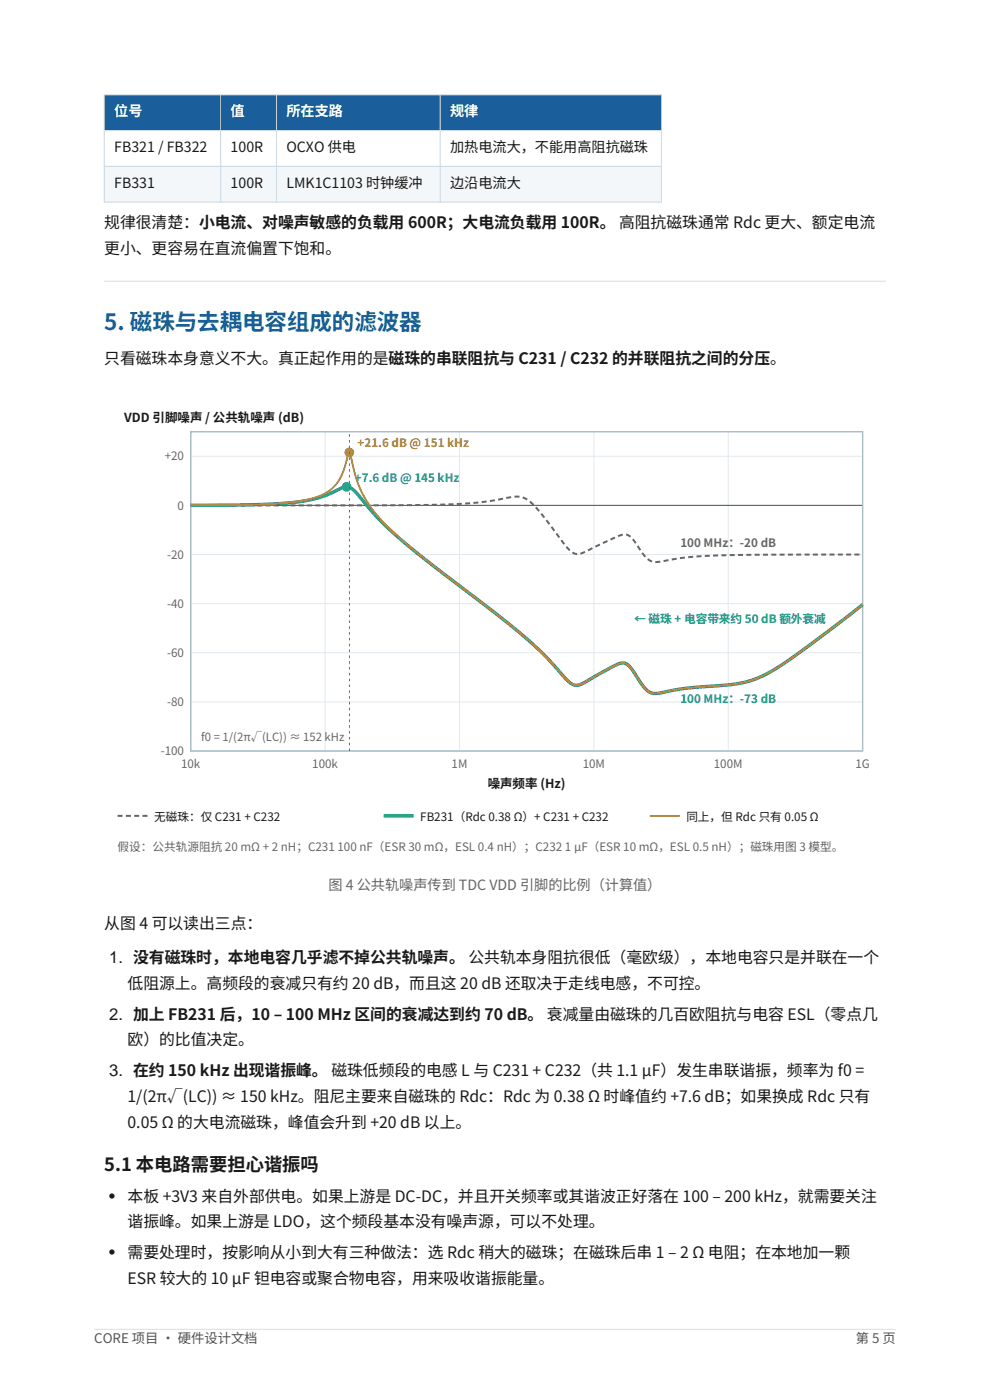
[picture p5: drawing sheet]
<svg xmlns="http://www.w3.org/2000/svg" width="210mm" height="297mm" viewBox="0 0 210 297" stroke-linecap="round" stroke-linejoin="round" font-family="sans-serif">
<defs><g id="words">
<text font-size="4.8" fill="#1a5f9c" x="22.1" y="70.1">5. 磁珠与去耦电容组成的滤波器</text>
<text font-size="3.9" fill="#1a1a1a" x="22.1" y="248.4">5.1 本电路需要担心谐振吗</text>
<g font-size="3.5" fill="#1a1a1a">
<text x="23.2" y="204.3">1. 没有磁珠时，本地电容几乎滤不掉公共轨噪声。 公共轨本身阻抗很低（毫欧级），本地电容只是并联在一个</text>
<text x="23.2" y="216.3">2. 加上 FB231 后，10 – 100 MHz 区间的衰减达到约 70 dB。 衰减量由磁珠的几百欧阻抗与电容 ESL（零点几</text>
<text x="23.2" y="228.3">3. 在约 150 kHz 出现谐振峰。 磁珠低频段的电感 L 与 C231 + C232（共 1.1 µF）发生串联谐振，频率为 f0 =</text>
<text x="23.2" y="254.9">•</text>
<text x="23.2" y="266.9">•</text>
</g>
<g font-size="3.4" fill="#1a1a1a">
<text x="22.1" y="48.3">规律很清楚：小电流、对噪声敏感的负载用 600R；大电流负载用 100R。 高阻抗磁珠通常 Rdc 更大、额定电流</text>
<text x="22.1" y="53.8">更小、更容易在直流偏置下饱和。</text>
<text x="22.1" y="77.1">只看磁珠本身意义不大。真正起作用的是磁珠的串联阻抗与 C231 / C232 的并联阻抗之间的分压。</text>
<text x="22.1" y="197.1">从图 4 可以读出三点：</text>
<text x="27.1" y="209.8">低阻源上。高频段的衰减只有约 20 dB，而且这 20 dB 还取决于走线电感，不可控。</text>
<text x="27.1" y="221.8">欧）的比值决定。</text>
<text x="27.1" y="233.8">1/(2π√(LC)) ≈ 150 kHz。阻尼主要来自磁珠的 Rdc：Rdc 为 0.38 Ω 时峰值约 +7.6 dB；如果换成 Rdc 只有</text>
<text x="27.1" y="239.2">0.05 Ω 的大电流磁珠，峰值会升到 +20 dB 以上。</text>
<text x="27.1" y="254.9">本板 +3V3 来自外部供电。如果上游是 DC-DC，并且开关频率或其谐波正好落在 100 – 200 kHz，就需要关注</text>
<text x="27.1" y="260.4">谐振峰。如果上游是 LDO，这个频段基本没有噪声源，可以不处理。</text>
<text x="27.1" y="266.9">需要处理时，按影响从小到大有三种做法：选 Rdc 稍大的磁珠；在磁珠后串 1 – 2 Ω 电阻；在本地加一颗</text>
<text x="27.1" y="272.4">ESR 较大的 10 µF 钽电容或聚合物电容，用来吸收谐振能量。</text>
</g>
<g font-size="3" fill="#fff">
<text x="24.2" y="24.7">位号</text>
<text x="48.9" y="24.7">值</text>
<text x="60.8" y="24.7">所在支路</text>
<text x="95.5" y="24.7">规律</text>
</g>
<g font-size="3" fill="#1a1a1a">
<text x="24.2" y="32.3">FB321 / FB322</text>
<text x="48.9" y="32.3">100R</text>
<text x="60.8" y="32.3">OCXO 供电</text>
<text x="95.5" y="32.3">加热电流大，不能用高阻抗磁珠</text>
<text x="24.2" y="39.9">FB331</text>
<text x="48.9" y="39.9">100R</text>
<text x="60.8" y="39.9">LMK1C1103 时钟缓冲</text>
<text x="95.5" y="39.9">边沿电流大</text>
</g>
<text font-size="3" fill="#666" x="69.7" y="188.8">图 4 公共轨噪声传到 TDC VDD 引脚的比例（计算值）</text>
<g font-size="2.8" fill="#555">
<text x="20" y="285">CORE 项目 · 硬件设计文档</text>
<text x="181.5" y="285">第 5 页</text>
</g>
<g font-size="2.6" fill="#1a1a1a">
<text x="26.3" y="89.5">VDD 引脚噪声 / 公共轨噪声 (dB)</text>
<text x="103.5" y="167.1">噪声频率 (Hz)</text>
</g>
<text font-size="2.5" fill="#d68910" x="75.9" y="94.9">+21.6 dB @ 151 kHz</text>
<g font-size="2.5" fill="#666">
<text x="34.9" y="97.7">+20</text>
<text x="37.7" y="108.1">0</text>
<text x="35.5" y="118.5">-20</text>
<text x="144.3" y="116">100 MHz：-20 dB</text>
<text x="35.5" y="128.9">-40</text>
<text x="35.5" y="139.4">-60</text>
<text x="35.5" y="149.8">-80</text>
<text x="34.1" y="160.2">-100</text>
<text x="38.4" y="162.9">10k</text>
<text x="66.2" y="162.9">100k</text>
<text x="95.8" y="162.9">1M</text>
<text x="123.6" y="162.9">10M</text>
<text x="151.4" y="162.9">100M</text>
<text x="181.4" y="162.9">1G</text>
<text x="24.9" y="180.5">假设：公共轨源阻抗 20 mΩ + 2 nH；C231 100 nF（ESR 30 mΩ，ESL 0.4 nH）；C232 1 µF（ESR 10 mΩ，ESL 0.5 nH）；磁珠用图 3 模型。</text>
</g>
<g font-size="2.5" fill="#16a085">
<text x="75.3" y="102.2">+7.6 dB @ 145 kHz</text>
<text x="134.6" y="132.2">← 磁珠 + 电容带来约 50 dB 额外衰减</text>
<text x="144.3" y="149.2">100 MHz：-73 dB</text>
</g>
<g font-size="2.5" fill="#1a1a1a">
<text x="32.7" y="174.1">无磁珠：仅 C231 + C232</text>
<text x="89.1" y="174.1">FB231（Rdc 0.38 Ω）+ C231 + C232</text>
<text x="145.6" y="174.1">同上，但 Rdc 只有 0.05 Ω</text>
</g>
<text font-size="2.4" fill="#666" x="42.7" y="157.2">f0 = 1/(2π√(LC)) ≈ 152 kHz</text>
</g></defs>
<path d="M20 282h170" fill="none" stroke="#d5dee7" stroke-width=".21"/>
<path d="M22.1 20.1h118.2v7.6h-118.2z" fill-rule="evenodd" fill="#1a5f9c"/>
<path d="M22.1 27.7h118.2v7.6h-118.2z" fill-rule="evenodd" fill="#fff"/>
<path d="M22.1 35.3h118.2v7.6h-118.2z" fill-rule="evenodd" fill="#f4f7fa"/>
<path d="M22.1 20.1h118.2v22.8h-118.2zM22.1 27.7h118.2M22.1 35.3h118.2M46.8 20.1v22.8M58.6 20.1v22.8M93.4 20.1v22.8" fill="none" stroke="#c9d6e2" stroke-width=".21"/>
<path d="M22.1 59.7h165.8" fill="none" stroke="#d5dee7" stroke-width=".21"/>
<path d="M40.5 91.6v67.7h142.5v-67.7M40.5 96.8h142.5M69 91.6v67.7M97.5 91.6v67.7M126 91.6v67.7M154.5 91.6v67.7M40.5 117.6h142.5M40.5 107.2h142.5M40.5 138.5h142.5M40.5 128.1h142.5M40.5 148.9h142.5" fill="none" stroke="#e2e8ee" stroke-width=".21"/>
<path d="M40.5 107.2h142.5" fill="none" stroke="#666" stroke-width=".25"/>
<path d="M40.5 91.6h142.5v67.7h-142.5z" fill="none" stroke="#9fb0bf" stroke-width=".28"/>
<path d="M40.5 107.2l51-.1 8.5-.4 6-.8a10 10 0 0 1 5.2-.3 17.4 17.4 0 0 1 5.1 5.3l.6 .7a36 36 0 0 0 4.5 5.6 3.3 3.3 0 0 0 3.4-.5l5.7-2.7a2.6 2.6 0 0 1 3.7 .4l1.2 1.6a6.2 6.2 0 0 0 3.1 3.2h1.4l6.3-1 5.7-.4 31.1-.2M24.9 173.1h6.4" fill="none" stroke="#666" stroke-width=".42" stroke-dasharray="1.1 .7" stroke-linecap="butt"/>
<path d="M40.5 107.2l13.9-.2 7.7-.4 2.9-.4 2.5-.6 2-.7 2.3-1.1a2.52 2.52 0 0 1 3.7 .7l4.3 5 4.3 4.1 6 5 14.5 11.1 5.7 4.6 4.8 4.4 4.3 4.6a4.1 4.1 0 0 0 3.2 2.1l1.1-.4 6.8-3.9a2.23 2.23 0 0 1 3.5 .8l1.7 2.6a4.5 4.5 0 0 0 3.1 2.6l6.8-1.1 10.6-.9 2.6-.6 2.2-.8 3.2-1.6 4-2.7 7.7-5.6 7.1-5.5M81.4 173.1h6.3" fill="none" stroke="#16a085" stroke-width=".71" stroke-linecap="butt"/>
<circle cx="73.5" cy="103.3" r=".85" fill="#16a085" stroke="#16a085" stroke-width=".35"/>
<path d="M40.5 107.2l15.4-.2 4.5-.3 3.4-.4a11.9 11.9 0 0 0 7.7-3.9 14.6 14.6 0 0 0 2.3-5.9l.3-.5 .3 .6a27.4 27.4 0 0 0 10 17.2l5.9 5 14.6 11.1 5.7 4.6 4.8 4.4 4.3 4.8a3.2 3.2 0 0 0 3.1 1.6l7.5-4a2.39 2.39 0 0 1 3.7 .6l1.7 2.6a4.5 4.5 0 0 0 3.1 2.6l6.8-1.1 10.6-.9 2.6-.6 2.2-.8 3.2-1.6 4-2.7 7.7-5.6 7.1-5.5M137.8 173.1h6.4" fill="none" stroke="#d68910" stroke-width=".39"/>
<circle cx="74.1" cy="96" r=".85" fill="#d68910" stroke="#d68910" stroke-width=".35"/>
<path d="M74.1 159.3v-67.7" fill="none" stroke="#666" stroke-width=".21" stroke-dasharray=".5 .7" stroke-linecap="butt"/>
<use href="#words"/>
</svg>
